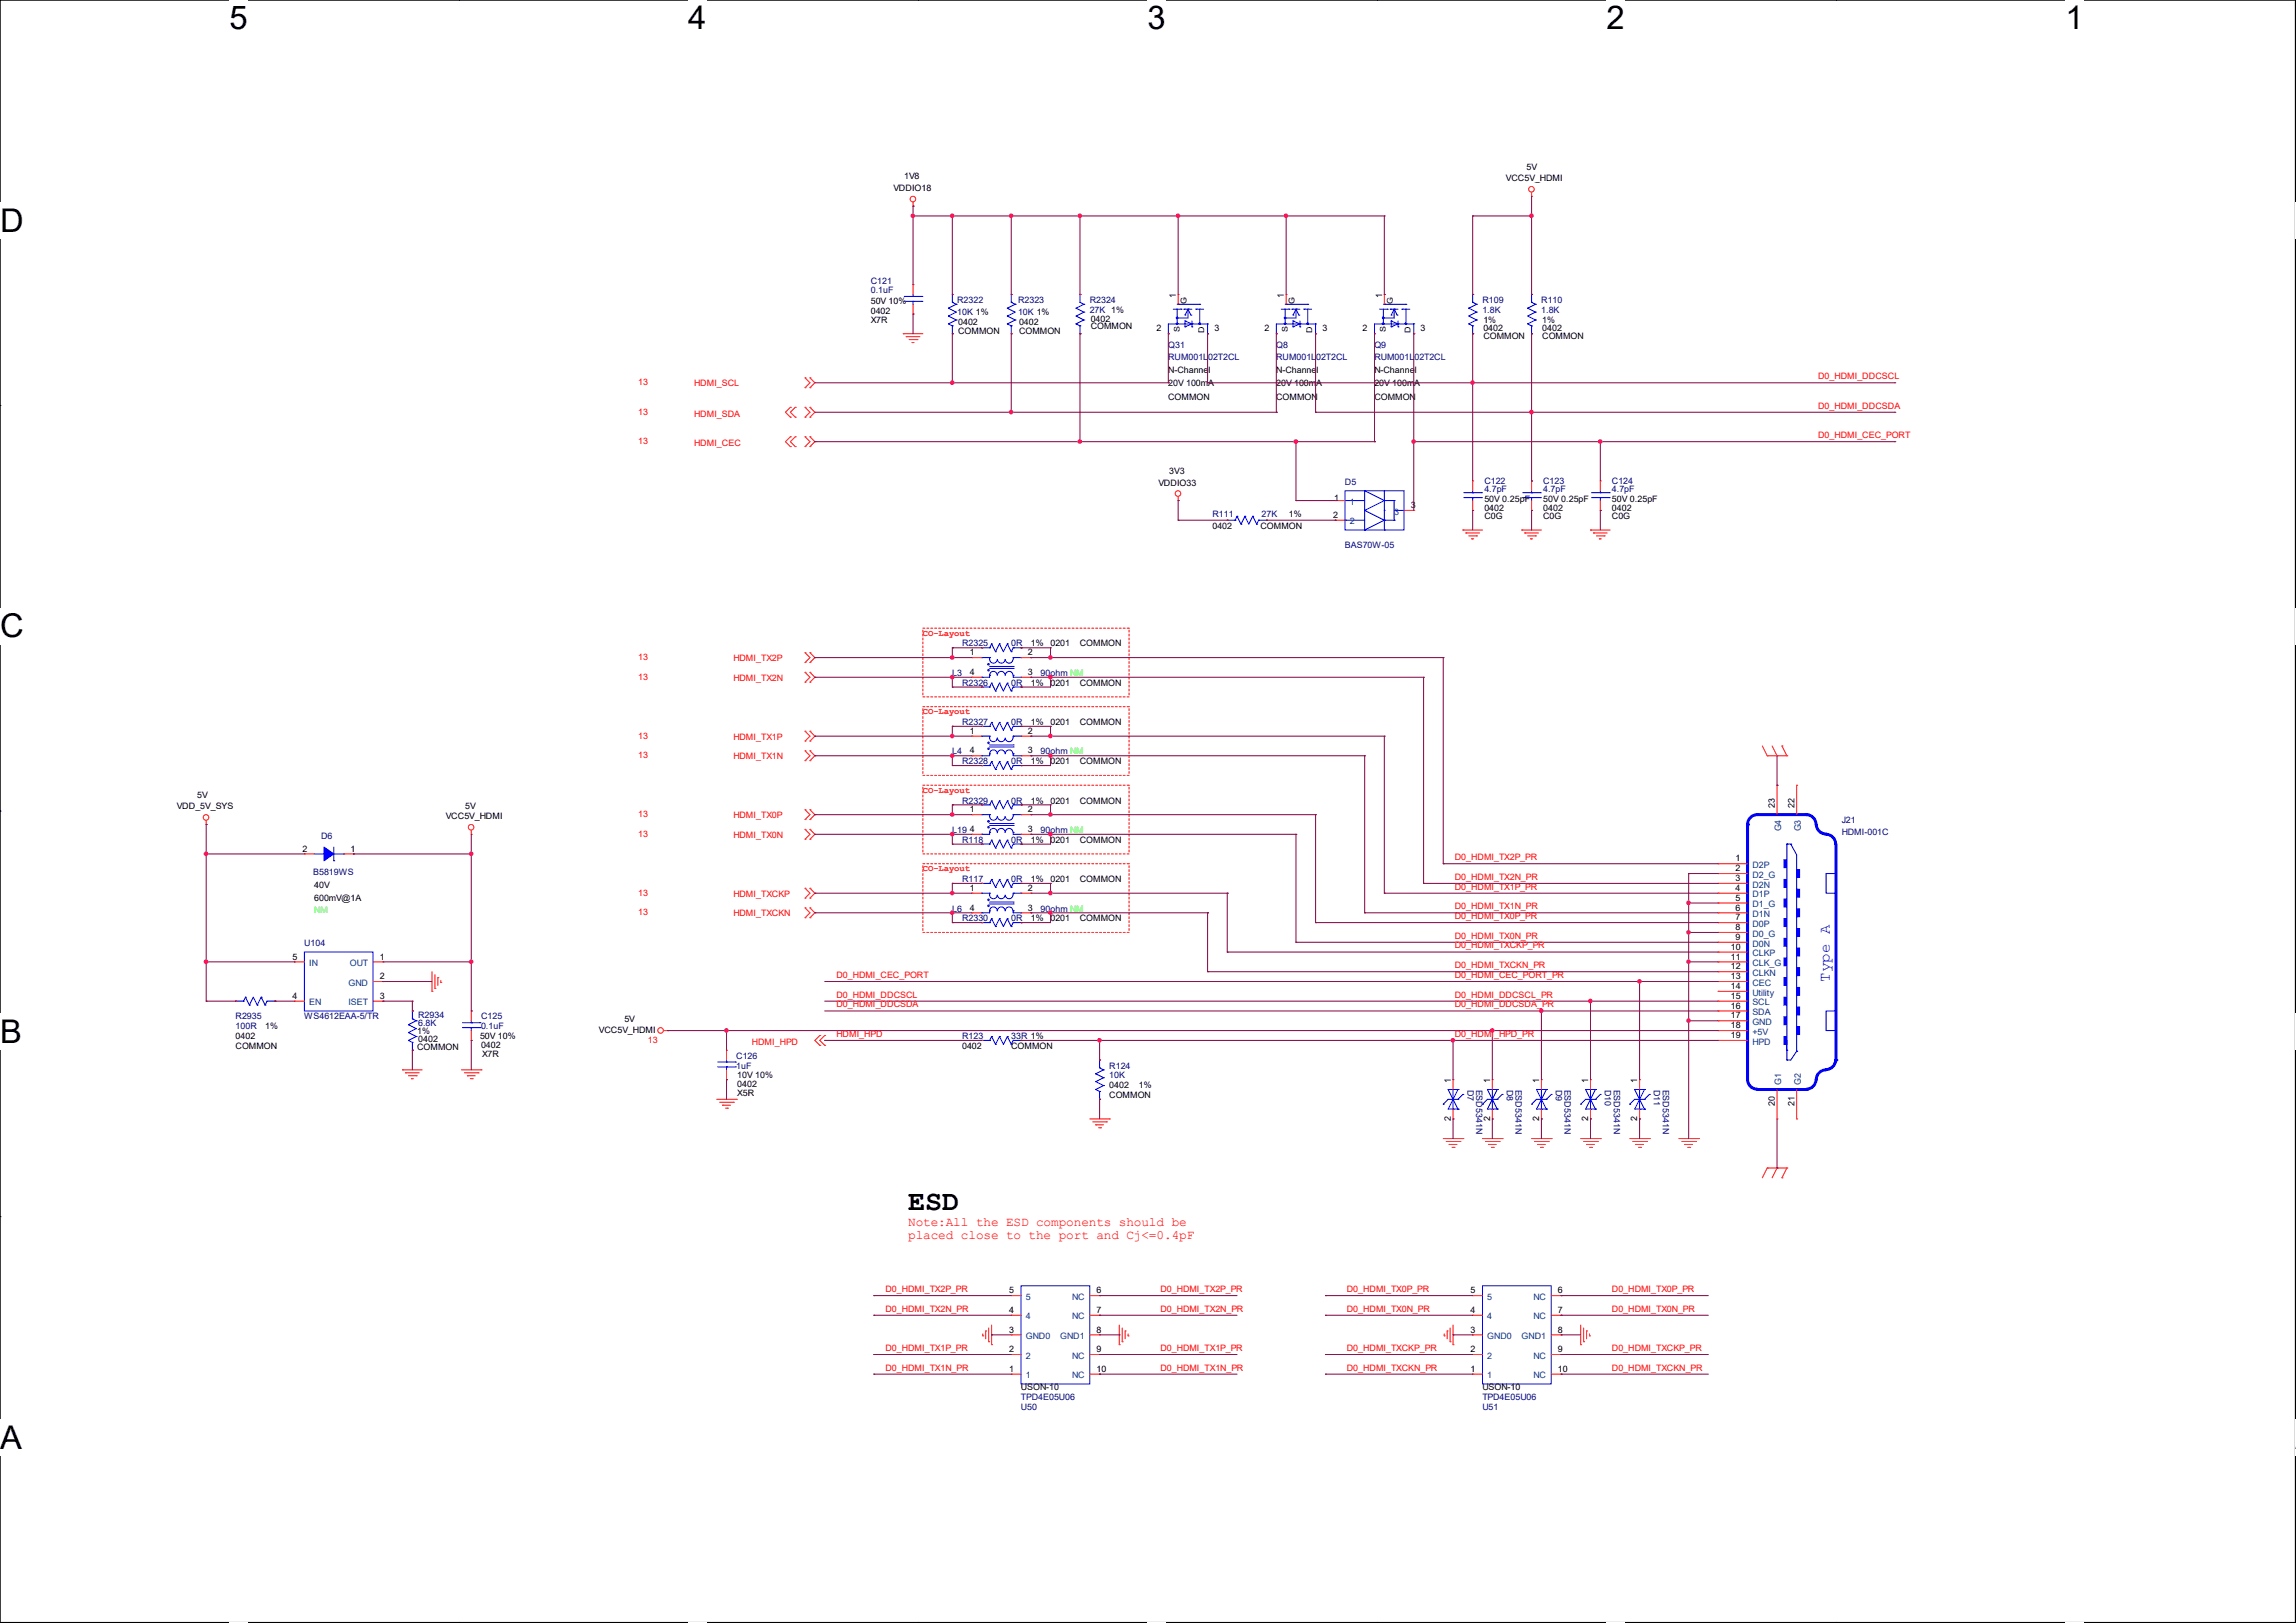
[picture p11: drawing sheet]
<svg xmlns="http://www.w3.org/2000/svg" width="297mm" height="210mm" viewBox="0 0 297 210" stroke-linecap="round" stroke-linejoin="round" font-family="sans-serif">
<defs><g id="words">
<g font-size="4.2">
<text x="29.7" y="3.8">5</text>
<text x="89" y="3.8">4</text>
<text x="148.4" y="3.8">3</text>
<text x="207.8" y="3.8">2</text>
<text x="267.2" y="3.8">1</text>
<text x="0" y="30">D</text>
<text x="0" y="82.5">C</text>
<text x="0" y="135">B</text>
<text x="0" y="187.5">A</text>
<text x="296.9" y="187.5">A</text>
</g>
<text font-size="3.7" x="117.5" y="156.6">ESD</text>
<text font-size="2" fill="#00f" x="236.7" y="127" transform="rotate(-90 236.7 127)">Type A</text>
<g font-size="1.7" fill="#f00">
<text x="117.5" y="158.7">Note:All the ESD components should be</text>
<text x="117.5" y="160.3">placed close to the port and Cj&lt;=0.4pF</text>
</g>
<g font-size="1.1">
<text x="117" y="23.2">1V8</text>
<text x="194.8" y="23.5">VCC5V_HDMI</text>
<text x="197.5" y="22.1">5V</text>
<text x="115.6" y="24.7">VDDIO18</text>
<text x="112.6" y="39.3">50V 10%</text>
<text x="112.6" y="40.6">0402</text>
<text x="112.6" y="41.7">X7R</text>
<text x="123.9" y="42">0402</text>
<text x="131.8" y="42">0402</text>
<text x="141.1" y="41.6">0402</text>
<text x="152.1" y="38.5" transform="rotate(-90 152.1 38.5)">1</text>
<text x="166.1" y="38.5" transform="rotate(-90 166.1 38.5)">1</text>
<text x="178.8" y="38.5" transform="rotate(-90 178.8 38.5)">1</text>
<text x="191.9" y="41.7">1%</text>
<text x="199.5" y="41.7">1%</text>
<text x="123.9" y="43.3">COMMON</text>
<text x="131.8" y="43.3">COMMON</text>
<text x="141.1" y="42.6">COMMON</text>
<text x="149.6" y="42.9">2</text>
<text x="157.1" y="42.9">3</text>
<text x="163.6" y="42.9">2</text>
<text x="171.1" y="42.9">3</text>
<text x="176.3" y="42.9">2</text>
<text x="183.8" y="42.9">3</text>
<text x="191.9" y="42.9">0402</text>
<text x="191.9" y="43.9">COMMON</text>
<text x="199.5" y="42.9">0402</text>
<text x="199.5" y="43.9">COMMON</text>
<text x="151.1" y="48.2">N-Channel</text>
<text x="151.1" y="50">20V 100mA</text>
<text x="151.1" y="51.8">COMMON</text>
<text x="165.1" y="48.2">N-Channel</text>
<text x="165.1" y="50">20V 100mA</text>
<text x="165.1" y="51.8">COMMON</text>
<text x="177.8" y="48.2">N-Channel</text>
<text x="177.8" y="50">20V 100mA</text>
<text x="177.8" y="51.8">COMMON</text>
<text x="149.8" y="62.8">VDDIO33</text>
<text x="151.2" y="61.3">3V3</text>
<text x="172.6" y="64.9">1</text>
<text x="182.5" y="65.7">3</text>
<text x="192" y="65">50V 0.25pF</text>
<text x="199.6" y="65">50V 0.25pF</text>
<text x="208.5" y="65">50V 0.25pF</text>
<text x="156.8" y="68.4">0402</text>
<text x="163.1" y="68.4">COMMON</text>
<text x="166.7" y="66.9">1%</text>
<text x="172.4" y="67">2</text>
<text x="192" y="66.1">0402</text>
<text x="192" y="67.1">C0G</text>
<text x="199.6" y="66.1">0402</text>
<text x="199.6" y="67.1">C0G</text>
<text x="208.5" y="66.1">0402</text>
<text x="208.5" y="67.1">C0G</text>
<text x="133.3" y="83.7">1%</text>
<text x="135.9" y="83.7">0201</text>
<text x="139.7" y="83.7">COMMON</text>
<text x="125.5" y="84.8">1</text>
<text x="125.5" y="87.3">4</text>
<text x="133" y="84.8">2</text>
<text x="133" y="87.3">3</text>
<text x="133.3" y="88.7">1%</text>
<text x="135.9" y="88.7">0201</text>
<text x="139.7" y="88.7">COMMON</text>
<text x="125.5" y="95">1</text>
<text x="133" y="95">2</text>
<text x="133.3" y="93.8">1%</text>
<text x="135.9" y="93.8">0201</text>
<text x="139.7" y="93.8">COMMON</text>
<text x="125.5" y="97.5">4</text>
<text x="133" y="97.5">3</text>
<text x="133.3" y="98.9">1%</text>
<text x="135.9" y="98.9">0201</text>
<text x="139.7" y="98.9">COMMON</text>
<text x="22.9" y="104.7">VDD_5V_SYS</text>
<text x="25.5" y="103.2">5V</text>
<text x="57.7" y="106">VCC5V_HDMI</text>
<text x="60.2" y="104.7">5V</text>
<text x="125.5" y="105.1">1</text>
<text x="125.5" y="107.7">4</text>
<text x="133" y="105.1">2</text>
<text x="133" y="107.7">3</text>
<text x="133.3" y="104">1%</text>
<text x="135.9" y="104">0201</text>
<text x="139.7" y="104">COMMON</text>
<text x="229.6" y="104.5" transform="rotate(-90 229.6 104.5)">23</text>
<text x="232.1" y="104.5" transform="rotate(-90 232.1 104.5)">22</text>
<text x="39.1" y="110.2">2</text>
<text x="45.3" y="110.2">1</text>
<text x="133.3" y="109.1">1%</text>
<text x="135.9" y="109.1">0201</text>
<text x="139.7" y="109.1">COMMON</text>
<text x="224.5" y="111.5">1</text>
<text x="224.5" y="112.7">2</text>
<text x="40.6" y="114.9">40V</text>
<text x="40.6" y="116.5">600mV@1A</text>
<text x="125.5" y="115.3">1</text>
<text x="125.5" y="117.8">4</text>
<text x="133" y="115.3">2</text>
<text x="133" y="117.8">3</text>
<text x="133.3" y="119.2">1%</text>
<text x="133.3" y="114.1">1%</text>
<text x="135.9" y="119.2">0201</text>
<text x="135.9" y="114.1">0201</text>
<text x="139.7" y="119.2">COMMON</text>
<text x="139.7" y="114.1">COMMON</text>
<text x="224.5" y="119.1">7</text>
<text x="224.5" y="117.8">6</text>
<text x="224.5" y="115.3">4</text>
<text x="224.5" y="116.5">5</text>
<text x="224.5" y="114">3</text>
<text x="37.8" y="124.2">5</text>
<text x="49.1" y="124.2">1</text>
<text x="223.9" y="125.4">12</text>
<text x="223.9" y="122.9">10</text>
<text x="223.9" y="124.2">11</text>
<text x="224.5" y="121.6">9</text>
<text x="224.5" y="120.4">8</text>
<text x="37.8" y="129.2">4</text>
<text x="49.1" y="126.7">2</text>
<text x="49.1" y="129.2">3</text>
<text x="223.9" y="126.7">13</text>
<text x="223.9" y="131.8">17</text>
<text x="223.9" y="129.2">15</text>
<text x="223.9" y="130.5">16</text>
<text x="223.9" y="128">14</text>
<text x="30.5" y="134.5">0402</text>
<text x="30.5" y="135.7">COMMON</text>
<text x="34.3" y="133.2">1%</text>
<text x="54" y="133.8">1%</text>
<text x="54" y="135.8">COMMON</text>
<text x="54.1" y="134.8">0402</text>
<text x="62.1" y="134.5">50V 10%</text>
<text x="62.2" y="135.6">0402</text>
<text x="62.4" y="136.7">X7R</text>
<text x="77.5" y="133.7">VCC5V_HDMI</text>
<text x="80.8" y="132.3">5V</text>
<text x="124.4" y="135.7">0402</text>
<text x="130.8" y="135.7">COMMON</text>
<text x="223.9" y="134.3">19</text>
<text x="223.9" y="133.1">18</text>
<text x="95.4" y="139.5">10V 10%</text>
<text x="95.4" y="140.7">0402</text>
<text x="95.4" y="141.8">X5R</text>
<text x="143.5" y="140.8">0402</text>
<text x="143.5" y="142.1">COMMON</text>
<text x="147.3" y="140.8">1%</text>
<text x="187.7" y="140.1" transform="rotate(-90 187.7 140.1)">1</text>
<text x="192.7" y="140.1" transform="rotate(-90 192.7 140.1)">1</text>
<text x="199.1" y="140.1" transform="rotate(-90 199.1 140.1)">1</text>
<text x="205.4" y="140.1" transform="rotate(-90 205.4 140.1)">1</text>
<text x="211.8" y="140.1" transform="rotate(-90 211.8 140.1)">1</text>
<text x="229.6" y="143.1" transform="rotate(-90 229.6 143.1)">20</text>
<text x="232.1" y="143.1" transform="rotate(-90 232.1 143.1)">21</text>
<text x="187.7" y="145" transform="rotate(-90 187.7 145)">2</text>
<text x="192.7" y="145" transform="rotate(-90 192.7 145)">2</text>
<text x="199.1" y="145" transform="rotate(-90 199.1 145)">2</text>
<text x="205.4" y="145" transform="rotate(-90 205.4 145)">2</text>
<text x="211.8" y="145" transform="rotate(-90 211.8 145)">2</text>
<text x="130.5" y="167.3">5</text>
<text x="141.8" y="167.3">6</text>
<text x="190.2" y="167.3">5</text>
<text x="201.5" y="167.3">6</text>
<text x="130.5" y="169.9">4</text>
<text x="130.5" y="172.4">3</text>
<text x="141.8" y="169.9">7</text>
<text x="141.8" y="172.4">8</text>
<text x="190.2" y="169.9">4</text>
<text x="190.2" y="172.4">3</text>
<text x="201.5" y="169.9">7</text>
<text x="201.5" y="172.4">8</text>
<text x="130.5" y="177.5">1</text>
<text x="130.5" y="175">2</text>
<text x="132.1" y="179.9">USON-10</text>
<text x="141.8" y="175">9</text>
<text x="141.8" y="177.5">10</text>
<text x="190.2" y="177.5">1</text>
<text x="190.2" y="175">2</text>
<text x="191.8" y="179.9">USON-10</text>
<text x="201.5" y="175">9</text>
<text x="201.5" y="177.5">10</text>
</g>
<g font-size="1.1" fill="#000080">
<text x="112.6" y="36.8">C121</text>
<text x="112.6" y="37.9">0.1uF</text>
<text x="123.8" y="39.2">R2322</text>
<text x="123.8" y="40.7">10K 1%</text>
<text x="131.7" y="39.2">R2323</text>
<text x="131.7" y="40.7">10K 1%</text>
<text x="141" y="39.2">R2324</text>
<text x="141" y="40.5">27K 1%</text>
<text x="191.8" y="39.2">R109</text>
<text x="191.8" y="40.5">1.8K</text>
<text x="199.4" y="39.2">R110</text>
<text x="199.4" y="40.5">1.8K</text>
<text x="151.1" y="45">Q31</text>
<text x="151.1" y="46.6">RUM001L02T2CL</text>
<text x="165.1" y="45">Q8</text>
<text x="165.1" y="46.6">RUM001L02T2CL</text>
<text x="177.8" y="45">Q9</text>
<text x="177.8" y="46.6">RUM001L02T2CL</text>
<text x="174" y="62.7">D5</text>
<text x="192" y="62.6">C122</text>
<text x="192" y="63.7">4.7pF</text>
<text x="199.6" y="62.6">C123</text>
<text x="199.6" y="63.7">4.7pF</text>
<text x="208.5" y="62.6">C124</text>
<text x="208.5" y="63.7">4.7pF</text>
<text x="156.8" y="66.9">R111</text>
<text x="163.2" y="66.9">27K</text>
<text x="174" y="71">BAS70W-05</text>
<text x="124.4" y="83.7">R2325</text>
<text x="130.8" y="83.7">0R</text>
<text x="123.2" y="87.5">L3</text>
<text x="124.4" y="88.7">R2326</text>
<text x="130.8" y="88.7">0R</text>
<text x="134.6" y="87.5">90ohm NM</text>
<text x="124.4" y="93.8">R2327</text>
<text x="130.8" y="93.8">0R</text>
<text x="123.2" y="97.6">L4</text>
<text x="124.4" y="98.9">R2328</text>
<text x="130.8" y="98.9">0R</text>
<text x="134.6" y="97.6">90ohm NM</text>
<text x="123.2" y="107.8">L19</text>
<text x="124.4" y="104">R2329</text>
<text x="130.8" y="104">0R</text>
<text x="134.6" y="107.8">90ohm NM</text>
<text x="238.2" y="106.5">J21</text>
<text x="40.5" y="113.2">B5819WS</text>
<text x="41.5" y="108.5">D6</text>
<text x="124.4" y="109.1">R118</text>
<text x="130.8" y="109.1">0R</text>
<text x="238.2" y="108">HDMI-001C</text>
<text x="123.2" y="117.9">L6</text>
<text x="124.4" y="119.2">R2330</text>
<text x="124.4" y="114.1">R117</text>
<text x="130.8" y="119.2">0R</text>
<text x="130.8" y="114.1">0R</text>
<text x="134.6" y="117.9">90ohm NM</text>
<text x="39.4" y="122.4">U104</text>
<text x="30.5" y="131.9">R2935</text>
<text x="39.4" y="131.9">WS4612EAA-5/TR</text>
<text x="54.1" y="131.8">R2934</text>
<text x="62.2" y="131.9">C125</text>
<text x="30.5" y="133.2">100R</text>
<text x="54.1" y="132.8">6.8K</text>
<text x="62.2" y="133.2">0.1uF</text>
<text x="95.2" y="137">C126</text>
<text x="124.4" y="134.5">R123</text>
<text x="130.8" y="134.5">33R 1%</text>
<text x="95.2" y="138.3">1uF</text>
<text x="143.5" y="138.3">R124</text>
<text x="143.5" y="139.5">10K</text>
<text x="189.8" y="141" transform="rotate(90 189.8 141)">D7</text>
<text x="191" y="141" transform="rotate(90 191 141)">ESD5341N</text>
<text x="194.9" y="141" transform="rotate(90 194.9 141)">D8</text>
<text x="196" y="141" transform="rotate(90 196 141)">ESD5341N</text>
<text x="201.3" y="141" transform="rotate(90 201.3 141)">D9</text>
<text x="202.4" y="141" transform="rotate(90 202.4 141)">ESD5341N</text>
<text x="207.6" y="141" transform="rotate(90 207.6 141)">D10</text>
<text x="208.7" y="141" transform="rotate(90 208.7 141)">ESD5341N</text>
<text x="214" y="141" transform="rotate(90 214 141)">D11</text>
<text x="215.1" y="141" transform="rotate(90 215.1 141)">ESD5341N</text>
<text x="132.1" y="182.5">U50</text>
<text x="132.1" y="181.2">TPD4E05U06</text>
<text x="191.8" y="182.5">U51</text>
<text x="191.8" y="181.2">TPD4E05U06</text>
</g>
<g font-size="1.1" fill="#f00">
<text x="82.5" y="49.9">13</text>
<text x="82.5" y="53.7">13</text>
<text x="89.8" y="50">HDMI_SCL</text>
<text x="89.8" y="53.9">HDMI_SDA</text>
<text x="235.2" y="49.1">D0_HDMI_DDCSCL</text>
<text x="235.2" y="52.9">D0_HDMI_DDCSDA</text>
<text x="82.5" y="57.5">13</text>
<text x="89.8" y="57.7">HDMI_CEC</text>
<text x="235.2" y="56.7">D0_HDMI_CEC_PORT</text>
<text x="119.4" y="82.3">CO-Layout</text>
<text x="82.5" y="85.4">13</text>
<text x="82.5" y="88">13</text>
<text x="94.9" y="85.6">HDMI_TX2P</text>
<text x="94.9" y="88.1">HDMI_TX2N</text>
<text x="82.5" y="95.6">13</text>
<text x="94.9" y="95.7">HDMI_TX1P</text>
<text x="119.4" y="92.4">CO-Layout</text>
<text x="82.5" y="98.1">13</text>
<text x="94.9" y="98.3">HDMI_TX1N</text>
<text x="82.5" y="105.7">13</text>
<text x="94.9" y="105.9">HDMI_TX0P</text>
<text x="119.4" y="102.6">CO-Layout</text>
<text x="82.5" y="108.3">13</text>
<text x="94.9" y="108.4">HDMI_TX0N</text>
<text x="119.4" y="112.7">CO-Layout</text>
<text x="188.2" y="111.3">D0_HDMI_TX2P_PR</text>
<text x="188.2" y="113.8">D0_HDMI_TX2N_PR</text>
<text x="82.5" y="115.9">13</text>
<text x="82.5" y="118.4">13</text>
<text x="94.9" y="116">HDMI_TXCKP</text>
<text x="94.9" y="118.6">HDMI_TXCKN</text>
<text x="188.2" y="115.1">D0_HDMI_TX1P_PR</text>
<text x="188.2" y="117.6">D0_HDMI_TX1N_PR</text>
<text x="188.2" y="118.9">D0_HDMI_TX0P_PR</text>
<text x="188.2" y="121.5">D0_HDMI_TX0N_PR</text>
<text x="188.2" y="122.7">D0_HDMI_TXCKP_PR</text>
<text x="188.2" y="125.3">D0_HDMI_TXCKN_PR</text>
<text x="108.2" y="126.5">D0_HDMI_CEC_PORT</text>
<text x="108.2" y="129.1">D0_HDMI_DDCSCL</text>
<text x="108.2" y="130.3">D0_HDMI_DDCSDA</text>
<text x="188.2" y="126.5">D0_HDMI_CEC_PORT_PR</text>
<text x="188.2" y="129.1">D0_HDMI_DDCSCL_PR</text>
<text x="188.2" y="130.3">D0_HDMI_DDCSDA_PR</text>
<text x="83.8" y="135">13</text>
<text x="97.3" y="135.2">HDMI_HPD</text>
<text x="108.2" y="134.2">HDMI_HPD</text>
<text x="188.2" y="134.2">D0_HDMI_HPD_PR</text>
<text x="114.5" y="167.2">D0_HDMI_TX2P_PR</text>
<text x="150.1" y="167.2">D0_HDMI_TX2P_PR</text>
<text x="174.2" y="167.2">D0_HDMI_TX0P_PR</text>
<text x="208.5" y="167.2">D0_HDMI_TX0P_PR</text>
<text x="114.5" y="169.7">D0_HDMI_TX2N_PR</text>
<text x="150.1" y="169.7">D0_HDMI_TX2N_PR</text>
<text x="174.2" y="169.7">D0_HDMI_TX0N_PR</text>
<text x="208.5" y="169.7">D0_HDMI_TX0N_PR</text>
<text x="114.5" y="174.8">D0_HDMI_TX1P_PR</text>
<text x="114.5" y="177.3">D0_HDMI_TX1N_PR</text>
<text x="150.1" y="174.8">D0_HDMI_TX1P_PR</text>
<text x="150.1" y="177.3">D0_HDMI_TX1N_PR</text>
<text x="174.2" y="174.8">D0_HDMI_TXCKP_PR</text>
<text x="174.2" y="177.3">D0_HDMI_TXCKN_PR</text>
<text x="208.5" y="174.8">D0_HDMI_TXCKP_PR</text>
<text x="208.5" y="177.3">D0_HDMI_TXCKN_PR</text>
</g>
<g font-size="1.1" fill="#004080">
<text x="174.6" y="65.3">1</text>
<text x="174.6" y="67.9">2</text>
<text x="180.3" y="66.6">3</text>
<text x="230.4" y="107.6" transform="rotate(-90 230.4 107.6)">G4</text>
<text x="233" y="107.6" transform="rotate(-90 233 107.6)">G3</text>
<text x="226.7" y="112.3">D2P</text>
<text x="226.7" y="113.6">D2_G</text>
<text x="226.7" y="119.9">D0P</text>
<text x="226.7" y="118.7">D1N</text>
<text x="226.7" y="116.1">D1P</text>
<text x="226.7" y="117.4">D1_G</text>
<text x="226.7" y="114.8">D2N</text>
<text x="40" y="125">IN</text>
<text x="45.3" y="125">OUT</text>
<text x="226.7" y="123.7">CLKP</text>
<text x="226.7" y="125">CLK_G</text>
<text x="226.7" y="122.5">D0N</text>
<text x="226.7" y="121.2">D0_G</text>
<text x="40" y="130.1">EN</text>
<text x="45.1" y="127.6">GND</text>
<text x="45.1" y="130.1">ISET</text>
<text x="226.7" y="127.6">CEC</text>
<text x="226.7" y="126.3">CLKN</text>
<text x="226.7" y="130.1">SCL</text>
<text x="226.7" y="131.4">SDA</text>
<text x="226.7" y="128.8">Utility</text>
<text x="226.7" y="135.2">HPD</text>
<text x="226.7" y="132.6">GND</text>
<text x="226.7" y="133.9">+5V</text>
<text x="230.4" y="140.3" transform="rotate(-90 230.4 140.3)">G1</text>
<text x="233" y="140.3" transform="rotate(-90 233 140.3)">G2</text>
<text x="132.7" y="170.7">4</text>
<text x="132.7" y="168.2">5</text>
<text x="132.7" y="173.3">GND0</text>
<text x="137.1" y="173.3">GND1</text>
<text x="138.7" y="168.2">NC</text>
<text x="138.7" y="170.7">NC</text>
<text x="192.4" y="170.7">4</text>
<text x="192.4" y="168.2">5</text>
<text x="192.4" y="173.3">GND0</text>
<text x="196.8" y="173.3">GND1</text>
<text x="198.4" y="168.2">NC</text>
<text x="198.4" y="170.7">NC</text>
<text x="132.7" y="178.4">1</text>
<text x="132.7" y="175.8">2</text>
<text x="138.7" y="175.8">NC</text>
<text x="138.7" y="178.4">NC</text>
<text x="192.4" y="178.4">1</text>
<text x="192.4" y="175.8">2</text>
<text x="198.4" y="175.8">NC</text>
<text x="198.4" y="178.4">NC</text>
</g>
<text font-size="1.1" fill="#0f0" x="40.6" y="118.2">NM</text>
<g font-size="1">
<text x="153.5" y="39.4" transform="rotate(-90 153.5 39.4)">G</text>
<text x="167.5" y="39.4" transform="rotate(-90 167.5 39.4)">G</text>
<text x="180.2" y="39.4" transform="rotate(-90 180.2 39.4)">G</text>
<text x="152.6" y="42.9" transform="rotate(-90 152.6 42.9)">S</text>
<text x="155.8" y="43.1" transform="rotate(-90 155.8 43.1)">D</text>
<text x="166.6" y="42.9" transform="rotate(-90 166.6 42.9)">S</text>
<text x="169.8" y="43.1" transform="rotate(-90 169.8 43.1)">D</text>
<text x="179.3" y="42.9" transform="rotate(-90 179.3 42.9)">S</text>
<text x="182.5" y="43.1" transform="rotate(-90 182.5 43.1)">D</text>
</g>
</g></defs>
<path d="M0 0h296.9v209.9h-296.9z" fill="none" stroke="#000" stroke-width=".13"/>
<g fill="#fff">
<path d="M29.7 0h2.3v4.7h-2.3z"/>
<path d="M29.7 209.9h2.3v.1h-2.3z"/>
</g>
<path d="M59.4 0h.1M59.4 209.9h.1" fill="none" stroke="#000" stroke-width=".13"/>
<g fill="#fff">
<path d="M89 0h2.4v4.7h-2.4z"/>
<path d="M89 209.9h2.4v.1h-2.4z"/>
</g>
<path d="M118.7 0h.1M118.7 209.9h.1" fill="none" stroke="#000" stroke-width=".13"/>
<g fill="#fff">
<path d="M148.4 0h2.4v4.7h-2.4z"/>
<path d="M148.4 209.9h2.4v.1h-2.4z"/>
</g>
<path d="M178.1 0h.1M178.1 209.9h.1" fill="none" stroke="#000" stroke-width=".13"/>
<g fill="#fff">
<path d="M207.8 0h2.4v4.7h-2.4z"/>
<path d="M207.8 209.9h2.4v.1h-2.4z"/>
</g>
<path d="M237.5 0h.1M237.5 209.9h.1" fill="none" stroke="#000" stroke-width=".13"/>
<g fill="#fff">
<path d="M267.2 0h2.4v4.7h-2.4z"/>
<path d="M267.2 209.9h2.4v.1h-2.4z"/>
<path d="M0 26.2h3v4.7h-3z"/>
<path d="M296.9 26.2h.1v4.7h-.1z"/>
<path d="M0 78.7h3v4.7h-3z"/>
<path d="M296.9 78.7h.1v4.7h-.1z"/>
</g>
<path d="M0 52.5h.1M296.9 52.5h.1" fill="none" stroke="#000" stroke-width=".13"/>
<g fill="#fff">
<path d="M0 131.1h2.8v4.8h-2.8z"/>
<path d="M296.9 131.1h.1v4.8h-.1z"/>
</g>
<path d="M0 104.9h.1M296.9 104.9h.1" fill="none" stroke="#000" stroke-width=".13"/>
<g fill="#fff">
<path d="M-.1 183.6h2.9v4.8h-2.9z"/>
<path d="M296.8 183.6h.2v4.8h-.2z"/>
</g>
<path d="M0 157.4h.1M296.9 157.4h.1" fill="none" stroke="#000" stroke-width=".13"/>
<path d="M119.4 91.4h26.6v8.9h-26.6zM119.4 81.3h26.6v8.9h-26.6zM119.4 101.6h26.6v8.9h-26.6zM119.4 111.8h26.6v8.8h-26.6z" fill="none" stroke="#f00" stroke-width=".13" stroke-dasharray=".3 .3"/>
<g fill="none" stroke="#f00" stroke-width=".13">
<path d="M118.1 26.7h.1M118.1 36.8h.1M118.1 26.2v.5M118.1 36.8v1.3M118.1 39.4v1.2M152.4 38.1h.1M152.4 38.1v1.3M198.1 25.4h.1M198.1 24.9v.5M102.2 54h.1M102.2 52.7h.1M102.2 57.8h.1"/>
<path d="M102.2 56.5h.1M102.2 52.7l-.6 .6 .6 .7M102.2 56.5l-.6 .6 .6 .7M102.9 54h.1M102.9 52.7h.1M102.9 57.8h.1M102.9 56.5h.1M102.9 52.7l-.7 .6 .7 .7M102.9 56.5l-.7 .6 .7 .7M104.1 50.2h.1M104.1 48.9h.1M104.1 54h.1"/>
<path d="M104.1 52.7h.1M104.1 57.8h.1M104.1 56.5h.1M104.1 48.9l.7 .6-.7 .7M104.1 52.7l.7 .6-.7 .7M104.1 56.5l.7 .6-.7 .7M104.8 48.9h.1M104.8 50.2h.1M104.8 52.7h.1M104.8 54h.1M104.8 56.5h.1M104.8 57.8h.1"/>
<path d="M104.8 48.9l.6 .6-.6 .7M104.8 52.7l.6 .6-.6 .7M104.8 56.5l.6 .6-.6 .7M116.8 43.2h.1M116.8 43.2h2.6M117.2 43.6h.1M117.2 43.6h1.8M117.6 43.9h1M118 44.3h.1M118 44.3h.2M118.1 40.6h.1M118.6 43.9h.1"/>
<path d="M151.1 43.2h.1M156.2 43.2h.1M152.4 64.8h.1M152.4 64.3v.5M189.2 68.6h.1M189.2 68.6h2.6M189.6 69h.1M189.6 69h1.8M190 69.3h1M190.4 69.7h.1M190.4 69.7h.2M191 69.3h.1"/>
<path d="M196.8 68.6h.1M196.8 68.6h2.6M197.2 69h.1M197.2 69h1.8M197.6 69.3h1M198 69.7h.1M198 69.7h.2M198.6 69.3h.1M205.7 68.6h.1M205.7 68.6h2.6M206.1 69h.1M206.1 69h1.8"/>
<path d="M206.5 69.3h1M206.9 69.7h.1M206.9 69.7h.2M207 62.2h.1M207 66h.1M207 62.2v1.3M207 64.8v1.2M207.5 69.3h.1M104.1 85.7h.1M104.1 84.5h.1M104.1 88.3h.1M104.1 87h.1"/>
<path d="M104.1 95.9h.1M104.1 94.6h.1M104.1 98.4h.1M104.1 97.2h.1M104.1 84.5l.7 .6-.7 .6M104.1 87l.7 .6-.7 .7M104.1 94.6l.7 .6-.7 .7M104.1 97.2l.7 .6-.7 .6M104.8 84.5h.1M104.8 85.7h.1M104.8 87h.1M104.8 88.3h.1"/>
<path d="M104.8 94.6h.1M104.8 95.9h.1M104.8 97.2h.1M104.8 98.4h.1M104.8 84.5l.6 .6-.6 .6M104.8 87l.6 .6-.6 .7M104.8 94.6l.6 .6-.6 .7M104.8 97.2l.6 .6-.6 .6M127 94h.1M132.1 94h.1M228 96.5l.6 1.3M228.6 97.8h.1"/>
<path d="M228.6 97.8h2.5M229.2 96.5l.7 1.3M229.9 97.8h.1M230.5 96.5h.1M230.5 96.5l.6 1.3M231.1 97.8h.1M26.7 106.7h.1M26.7 106.2v.5M61 107.9h.1M61 107.4v.5M104.1 106h.1M104.1 104.8h.1"/>
<path d="M104.1 108.6h.1M104.1 107.3h.1M104.1 116.2h.1M104.1 114.9h.1M104.1 118.7h.1M104.1 117.5h.1M104.1 104.8l.7 .6-.7 .6M104.1 107.3l.7 .6-.7 .7M104.1 114.9l.7 .7-.7 .6M104.1 117.5l.7 .6-.7 .6M104.8 104.8h.1M104.8 106h.1"/>
<path d="M104.8 107.3h.1M104.8 108.6h.1M104.8 114.9h.1M104.8 116.2h.1M104.8 117.5h.1M104.8 118.7h.1M104.8 104.8l.6 .6-.6 .6M104.8 107.3l.6 .6-.6 .7M104.8 114.9l.6 .7-.6 .6M104.8 117.5l.6 .6-.6 .6M52.1 138.4h.1M52.1 138.4h2.5"/>
<path d="M52.5 138.8h.1M52.5 138.8h1.7M52.8 139.2h1M53.2 139.6h.1M53.2 139.6h.3M53.8 139.2h.1M55.9 128.3h.1M55.9 125.7v2.6M56.3 127.9h.1M56.3 126.1v1.8M56.6 126.5h.1M56.6 126.5v1"/>
<path d="M57 127.1h.1M57 126.9v.2M59.7 138.4h2.5M60.1 138.8h1.7M60.5 139.2h.1M60.5 139.2h1M60.8 139.6h.3M61.1 139.6h.1M61.8 138.8h.1M62.2 138.4h.1M85.9 133.3h.5M86.4 133.3h.1"/>
<path d="M106 135.3h.1M106 134h.1M106 134l-.6 .6 .6 .7M106.7 135.3h.1M106.7 134h.1M106.7 134l-.7 .6 .7 .7M142.2 137.2h.1M92.7 142.2h2.5M93.1 142.6h1.8M93.5 143h.1M93.5 143h1M93.9 143.4h.2"/>
<path d="M94.1 143.4h.1M94.9 142.6h.1M95.2 142.2h.1M141 144.8h2.5M141.4 145.2h1.7M141.7 145.5h.1M141.7 145.5h1M142.1 145.9h.3M142.2 142.2h.1M142.4 145.9h.1M143.1 145.2h.1M143.5 144.8h.1"/>
<path d="M186.7 147.3h2.5M187.1 147.7h1.7M187.5 148.1h.1M187.5 148.1h1M187.8 148.5h.3M188.1 148.5h.1M188.8 147.7h.1M189.2 147.3h.1M191.8 147.3h2.5M192.2 147.7h1.7M192.5 148.1h.1M192.5 148.1h1"/>
<path d="M192.9 148.5h.3M193.2 148.5h.1M193.9 147.7h.1M194.3 147.3h.1M198.1 147.3h2.6M198.5 147.7h1.8M198.9 148.1h.1M198.9 148.1h1M199.3 148.5h.2M199.5 148.5h.1M200.3 147.7h.1M200.7 147.3h.1"/>
<path d="M204.5 147.3h2.5M204.9 147.7h1.7M205.2 148.1h.1M205.2 148.1h1M205.6 148.5h.3M205.9 148.5h.1M206.6 147.7h.1M207 147.3h.1M210.8 147.3h2.6M211.2 147.7h1.8M211.6 148.1h.1M211.6 148.1h1"/>
<path d="M212 148.5h.2M212.2 148.5h.1M213 147.7h.1M213.4 147.3h.1M217.2 147.3h2.5M217.6 147.7h1.7M217.9 148.1h.1M217.9 148.1h1M218.3 148.5h.3M218.6 148.5h.1M219.3 147.7h.1M219.7 147.3h.1"/>
<path d="M228.6 151.1h.1M228.6 151.1l-.6 1.3M228.6 151.1h2.5M229.9 151.1h.1M229.9 151.1l-.7 1.3M230.5 152.4h.1M231.1 151.1h.1M231.1 151.1l-.6 1.3M127.1 172.8h.1M127.1 172.6v.2M127.5 172.2h.1M127.5 172.2v1"/>
<path d="M127.9 173.6h.1M127.9 171.8v1.8M128.3 174h.1M128.3 171.4v2.6M130.8 177.8h.1M130.8 175.3h.1M130.8 170.2h.1M130.8 167.6h.1M130.8 172.7h.1M130.8 177.8h1.3M130.8 175.3h1.3M130.8 170.2h1.3"/>
<path d="M130.8 167.6h1.3M130.8 172.7h1.3M141 177.8h1.2M141 175.3h1.2M141 170.2h1.2M141 167.6h1.2M141 172.7h1.2M142.2 167.6h.1M142.2 170.2h.1M142.2 175.3h.1M142.2 177.8h.1M142.2 172.7h.1"/>
<path d="M144.8 174h.1M144.8 171.4v2.6M145.2 173.6h.1M145.2 171.8v1.8M145.5 172.2h.1M145.5 172.2v1M145.9 172.8h.1M145.9 172.6v.2M186.8 172.8h.1M186.8 172.6v.2M187.2 172.2h.1M187.2 172.2v1"/>
<path d="M187.6 173.6h.1M187.6 171.8v1.8M188 174h.1M188 171.4v2.6M190.5 177.8h.1M190.5 175.3h.1M190.5 170.2h.1M190.5 167.6h.1M190.5 172.7h.1M190.5 177.8h1.3M190.5 175.3h1.3M190.5 170.2h1.3"/>
<path d="M190.5 167.6h1.3M190.5 172.7h1.3M200.7 177.8h1.2M200.7 175.3h1.2M200.7 170.2h1.2M200.7 167.6h1.2M200.7 172.7h1.2M201.9 167.6h.1M201.9 170.2h.1M201.9 175.3h.1M201.9 177.8h.1M201.9 172.7h.1"/>
<path d="M204.5 174h.1M204.5 171.4v2.6M204.9 173.6h.1M204.9 171.8v1.8M205.2 172.2h.1M205.2 172.2v1M205.6 172.8h.1M205.6 172.6v.2"/>
<circle cx="118.1" cy="25.8" r=".36"/>
<circle cx="198.1" cy="24.5" r=".36"/>
<circle cx="152.4" cy="63.9" r=".36"/>
<circle cx="26.6" cy="105.8" r=".36"/>
<circle cx="60.9" cy="107" r=".36"/>
<circle cx="85.4" cy="133.3" r=".36"/>
</g>
<g fill="none" stroke="#00f" stroke-width=".13">
<path d="M117 39h2.3M117 38.4h2.3M118.1 38.4h.1M118.1 39h.1M118.1 38.1v.3M118.1 39v.4M119.3 39h.1M119.3 38.4h.1M152.3 39.4h2.9M152.4 39.4h.1M155.2 39.4h.1M151.1 43.2h.1"/>
<path d="M151.8 40h1M152.3 41.9h.1M152.3 41.1h.1M152.3 40v1.9M152.8 40h.1M153.2 40h.1M153.2 40h1M153.3 41.5h.1M153.3 42.3h.1M153.3 40.8h.1M153.3 41.5l.9 .4M153.3 41.5v.8"/>
<path d="M153.7 40h.1M153.7 40v1.1h-1.4M153.7 40l-.4 .8M153.7 40l.4 .8M154.1 40.8h.1M154.2 42.3h.1M154.2 41.9h.1M154.2 41.5v.8M154.2 41.9l-.9 .4M154.7 40h.1M154.7 40h1M155.2 41.9h.1"/>
<path d="M155.2 40v1.9M156.2 43.2h.1M156.2 41.9h.1M156.2 41.9v1.3M156.2 41.9h-5.1v1.3M205.9 64.4h2.3M205.9 63.8h2.3M207 63.8h.1M207 64.4h.1M207 63.5v.3M207 64.4v.4M208.2 64.4h.1"/>
<path d="M208.2 63.8h.1M127 94h.1M127 94h1M128 94h.1M128.3 93.5h.1M128.3 93.5l-.3 .5M128.3 93.5l.5 1M128.8 94.5h.1M129.3 93.5h.1M129.3 93.5l.5 1 .5-1M129.3 93.5l-.5 1M130.3 93.5h.1"/>
<path d="M130.3 93.5l.5 1M130.8 94.5h.1M131.1 94h.1M131.1 94l-.3 .5M131.1 94h1M132.1 94h.1M141.7 138.9h.1M141.7 138.9l1 .5M142.2 138.2h.1M142.2 137.2h.1M142.2 138.2l.5 .2M142.2 137.2v1"/>
<path d="M142.7 139.4h.1M142.7 138.4h.1M142.7 139.4l-1 .6 1 .5M142.7 138.4l-1 .5M141.7 141h.1M141.7 141l.5 .2M142.2 141.2h.1M142.2 142.2h.1M142.2 141.2v1M142.7 140.5h.1M142.7 140.5l-1 .5M132.1 166.4h8.9v12.7h-8.9z"/>
<path d="M191.8 166.4h8.9v12.7h-8.9z"/>
<circle cx="152.3" cy="41.1" r=".11"/>
<circle cx="152.3" cy="41.9" r=".11"/>
<circle cx="155.2" cy="41.9" r=".11"/>
</g>
<path d="M227.3 105.4a1.25 1.25 0 0 0-1.2 1.3M233.7 105.4a1.25 1.25 0 0 1 1.2 1.3M234.9 106.7a1.25 1.25 0 0 0 1.3 1.2M236.2 107.9a1.25 1.25 0 0 1 1.2 1.3M237.5 109.2v28M226.1 139.7a1.25 1.25 0 0 0 1.2 1.2M234.9 139.7a1.25 1.25 0 0 1-1.2 1.2M236.2 138.4a1.25 1.25 0 0 0-1.3 1.3M237.4 137.2a1.25 1.25 0 0 1-1.2 1.2" fill="none" stroke="#00f" stroke-width=".38"/>
<circle cx="237.5" cy="137.2" r=".19" fill="#00f"/>
<path d="M227.3 105.4h6.4" fill="none" stroke="#00f" stroke-width=".38"/>
<circle cx="233.7" cy="105.4" r=".19" fill="#00f"/>
<path d="M226.1 106.7v33" fill="none" stroke="#00f" stroke-width=".38"/>
<circle cx="226.1" cy="106.7" r=".19" fill="#00f"/>
<path d="M227.3 141h6.4" fill="none" stroke="#00f" stroke-width=".38"/>
<circle cx="233.7" cy="141" r=".19" fill="#00f"/>
<g fill="none" stroke="#00f" stroke-width=".13">
<path d="M122.7 39.9h.1M122.7 39.9l1 .5-1 .5M123.2 39.1h.1M123.2 38.1h.1M123.2 39.1l.5 .3M123.2 38.1v1M123.7 39.4h.1M123.7 39.4l-1 .5M130.3 39.9h.1M130.3 39.9l1 .5-1 .5M130.8 39.1h.1M130.8 38.1h.1"/>
<path d="M130.8 39.1l.5 .3M130.8 38.1v1M131.3 39.4h.1M131.3 39.4l-1 .5M139.2 39.9h.1M139.2 39.9l1 .5M139.7 39.1h.1M139.7 38.1h.1M139.7 39.1l.5 .3M139.7 38.1v1M140.2 39.4h.1M140.2 39.4l-1 .5"/>
<path d="M166.2 39.4h3M166.4 39.4h.1M169.2 39.4h.1M178.9 39.4h3M179.1 39.4h.1M181.9 39.4h.1M190 39.9h.1M190 39.9l1 .5M190.5 39.1h.1M190.5 38.1h.1M190.5 39.1l.5 .3M190.5 38.1v1"/>
<path d="M191 39.4h.1M191 39.4l-1 .5M197.6 39.9h.1M197.6 39.9l1 .5M198.1 39.1h.1M198.1 38.1h.1M198.1 39.1l.5 .3M198.1 38.1v1M198.6 39.4h.1M198.6 39.4l-1 .5M122.7 40.9h.1M122.7 41.9h.1"/>
<path d="M122.7 41.9l.5 .3M122.7 40.9l1 .5M123.2 42.2h.1M123.2 43.2h.1M123.2 42.2v1M123.7 41.4h.1M123.7 41.4l-1 .5M130.3 40.9h.1M130.3 41.9h.1M130.3 41.9l.5 .3M130.3 40.9l1 .5M130.8 42.2h.1"/>
<path d="M130.8 43.2h.1M130.8 42.2v1M131.3 41.4h.1M131.3 41.4l-1 .5M139.2 41.9h.1M139.2 41.9l.5 .3M139.7 42.2h.1M139.7 43.2h.1M139.7 42.2v1M140.2 41.4h.1M140.2 40.4h.1M140.2 40.4l-1 .5 1 .5"/>
<path d="M140.2 41.4l-1 .5M165.1 43.2h.1M165.7 40h1.1M166.2 41.9h.1M166.2 41.1h.1M166.2 40v1.9M166.8 40h.1M167.1 40h.1M167.1 40h1M167.3 41.5h.1M167.3 42.3h.1M167.3 40.8h.1"/>
<path d="M167.3 41.5l.8 .4M167.3 41.5v.8M167.6 40h.1M167.6 40v1.1h-1.4M167.6 40l-.3 .8M167.6 40l.4 .8M168 40.8h.1M168.1 42.3h.1M168.1 41.9h.1M168.1 41.5v.8M168.1 41.9l-.8 .4M168.7 40h.1"/>
<path d="M168.7 40h1M169.2 41.9h.1M169.2 40v1.9M170.2 43.2h.1M170.2 41.9h.1M170.2 41.9v1.3M170.2 41.9h-5.1v1.3M177.8 43.2h.1M178.4 40h1.1M178.9 41.9h.1M178.9 41.1h.1M178.9 40v1.9"/>
<path d="M179.5 40h.1M179.8 40h.1M179.8 40h1M180 41.5h.1M180 42.3h.1M180 40.8h.1M180 41.5l.8 .4M180 41.5v.8M180.3 40h.1M180.3 40v1.1h-1.4M180.3 40l-.3 .8M180.3 40l.4 .8"/>
<path d="M180.7 40.8h.1M180.8 42.3h.1M180.8 41.9h.1M180.8 41.5v.8M180.8 41.9l-.8 .4M181.4 40h.1M181.4 40h1M181.9 41.9h.1M181.9 40v1.9M182.9 43.2h.1M182.9 41.9h.1M182.9 41.9h-5.1v1.3"/>
<path d="M182.9 41.9v1.3M190 41.9h.1M190 41.9l.5 .3M190.5 42.2h.1M190.5 43.2h.1M190.5 42.2v1M191 41.4h.1M191 40.4h.1M191 40.4l-1 .5 1 .5M191 41.4l-1 .5M197.6 41.9h.1M197.6 41.9l.5 .3"/>
<path d="M198.1 42.2h.1M198.1 43.2h.1M198.1 42.2v1M198.6 41.4h.1M198.6 40.4h.1M198.6 40.4l-1 .5 1 .5M198.6 41.4l-1 .5M158.7 67.3h.1M158.7 67.3h1.1M159.8 67.3h.1M160 66.8h.1M160 66.8l-.2 .5"/>
<path d="M160 66.8l.5 1M160.5 67.8h.1M161 66.8h.1M161 66.8l.5 1 .6-1M161 66.8l-.5 1M162.1 66.8h.1M162.1 66.8l.5 1M162.6 67.8h.1M162.8 67.3h.1M162.8 67.3h1M162.8 67.3l-.2 .5M163.8 67.3h.1"/>
<path d="M174 63.5h7.6v5.1h-7.6zM174 67.3h.1M174 64.8h.1M174 67.3h2.5M174 64.8h2.5M176.5 68.6h.1M176.5 66h.1M176.5 66l2.6 1.3M179.1 67.3h.1M179.1 68.6h.1M179.1 66h.1M179.1 64.8h.1"/>
<path d="M179.1 64.8l-2.6-1.3v5.1M179.1 67.3l-2.6 1.3M179.1 67.3h1.2M179.1 63.5v5.1M179.1 64.8h1.2M179.1 64.8l-2.6 1.2M180.3 67.3h.1M180.3 64.8h.1M180.3 66h1.3M180.3 64.8v2.5M181.6 66h.1M189.4 64.4h2.2"/>
<path d="M189.4 63.8h2.2M190.5 63.8h.1M190.5 64.4h.1M190.5 63.5v.3M190.5 64.4v.4M191.6 64.4h.1M191.6 63.8h.1M197 64.4h2.3M197 63.8h2.3M198.1 63.8h.1M198.1 64.4h.1M198.1 63.5v.3"/>
<path d="M198.1 64.4v.4M199.3 64.4h.1M199.3 63.8h.1M127 83.8h.1M127 88.9h.1M127 99.1h.1M127 95.2h.1M127 97.8h.1M127 85.1h.1M127 87.6h.1M127 83.8h1M127 88.9h1"/>
<path d="M127 99.1h1M127 95.2h1M127 85.1h1M128 83.8h.1M128 88.9h.1M128 99.1h.1M128 95.2a.51 .51 0 0 0 .4 .7 .51 .51 0 0 0 .6-.4M128 95.2h.1M128 97.5h.1M128 85.1a.51 .51 0 0 0 .4 .7 .51 .51 0 0 0 .6-.5M128 85.1h.1M128 87.4h.1"/>
<path d="M128 87.4v.2h-1M128 97.5v.3h-1M128 96.4h3.1M128 96.6h3.1M128 86.2h3.1M128 86.5h3.1M128.3 83.3h.1M128.3 88.4h.1M128.3 98.6h.1M128.3 83.3l-.3 .5M128.3 83.3l.5 1M128.3 88.4l-.3 .5"/>
<path d="M128.3 88.4l.5 1M128.3 98.6l-.3 .5M128.3 98.6l.5 1M128.8 84.3h.1M128.8 89.4h.1M128.8 99.6h.1M129 97.5a.49 .49 0 0 0-.5-.5 .49 .49 0 0 0-.5 .5M129 87.4a.49 .49 0 0 0-.5-.5 .49 .49 0 0 0-.5 .5M129.3 83.3h.1M129.3 88.4h.1M129.3 98.6h.1M129.3 83.3l.5 1 .5-1"/>
<path d="M129.3 83.3l-.5 1M129.3 88.4l.5 1 .5-1M129.3 88.4l-.5 1M129.3 98.6l.5 1 .5-1M129.3 98.6l-.5 1M130 95.5a.49 .49 0 0 1-.5 .5 .49 .49 0 0 1-.5-.5M130 97.5a.49 .49 0 0 0-.5-.5 .49 .49 0 0 0-.5 .5M130 85.3a.49 .49 0 0 1-.5 .5 .49 .49 0 0 1-.5-.5M130 87.4a.49 .49 0 0 0-.5-.5 .49 .49 0 0 0-.5 .5M130.3 83.3h.1M130.3 88.4h.1M130.3 98.6h.1"/>
<path d="M130.3 83.3l.5 1M130.3 88.4l.5 1M130.3 98.6l.5 1M130.8 84.3h.1M130.8 89.4h.1M130.8 99.6h.1M131 95.5a.49 .49 0 0 1-.5 .5 .49 .49 0 0 1-.5-.5M131 97.5a.49 .49 0 0 0-.5-.5 .49 .49 0 0 0-.5 .5M131 85.3a.49 .49 0 0 1-.5 .5 .49 .49 0 0 1-.5-.5M131 87.4a.49 .49 0 0 0-.5-.5 .49 .49 0 0 0-.5 .5M131.1 83.8h.1M131.1 88.9h.1"/>
<path d="M131.1 99.1h.1M131.1 96.4h.1M131.1 96.6h.1M131.1 95.2h.1M131.1 97.5h.1M131.1 86.2h.1M131.1 86.5h.1M131.1 85.1h.1M131.1 87.4h.1M131.1 83.8l-.3 .5M131.1 83.8h1M131.1 85.1v.2"/>
<path d="M131.1 87.4v.2h1M131.1 95.2v.3M131.1 97.5v.3h1M131.1 88.9l-.3 .5M131.1 88.9h1M131.1 99.1l-.3 .5M131.1 99.1h1M131.1 95.2h1M131.1 85.1h1M132.1 83.8h.1M132.1 88.9h.1M132.1 99.1h.1"/>
<path d="M132.1 95.2h.1M132.1 97.8h.1M132.1 85.1h.1M132.1 87.6h.1M40.6 110.5h1.3M41.9 110.5h.1M43.2 111.4h.1M43.2 110.5h1.2M43.2 109.6v1.8M44.4 110.5h.1M127 105.4h.1M127 107.9h.1"/>
<path d="M127 115.6h.1M127 118.1h.1M127 119.4h.1M127 109.2h.1M127 104.1h.1M127 114.3h.1M127 109.2h1M127 105.4h1M127 115.6h1M127 119.4h1M127 104.1h1M127 114.3h1"/>
<path d="M128 105.4a.51 .51 0 0 0 .4 .7 .51 .51 0 0 0 .6-.4M128 105.4h.1M128 107.7h.1M128 115.6a.51 .51 0 0 0 .4 .7 .51 .51 0 0 0 .6-.5M128 115.6h.1M128 117.9h.1M128 119.4h.1M128 109.2h.1M128 104.1h.1M128 114.3h.1M128 106.6h3.1M128 106.8h3.1"/>
<path d="M128 107.7v.2h-1M128 117.9v.2h-1M128 116.7h3.1M128 117h3.1M128.3 118.9h.1M128.3 108.7h.1M128.3 103.6h.1M128.3 113.8h.1M128.3 118.9l-.3 .5M128.3 118.9l.5 1M128.3 108.7l-.3 .5M128.3 108.7l.5 1"/>
<path d="M128.3 103.6l-.3 .5M128.3 103.6l.5 1M128.3 113.8l-.3 .5M128.3 113.8l.5 1M128.8 119.9h.1M128.8 109.7h.1M128.8 104.6h.1M128.8 114.8h.1M129 107.7a.49 .49 0 0 0-.5-.5 .49 .49 0 0 0-.5 .5M129 117.9a.49 .49 0 0 0-.5-.6 .49 .49 0 0 0-.5 .6M129.3 118.9h.1M129.3 108.7h.1"/>
<path d="M129.3 103.6h.1M129.3 113.8h.1M129.3 118.9l.5 1 .5-1M129.3 118.9l-.5 1M129.3 108.7l.5 1 .5-1M129.3 108.7l-.5 1M129.3 103.6l.5 1 .5-1M129.3 103.6l-.5 1M129.3 113.8l.5 1 .5-1M129.3 113.8l-.5 1M130 105.7a.49 .49 0 0 1-.5 .4 .49 .49 0 0 1-.5-.4M130 107.7a.49 .49 0 0 0-.5-.5 .49 .49 0 0 0-.5 .5"/>
<path d="M130 115.8a.49 .49 0 0 1-.5 .5 .49 .49 0 0 1-.5-.5M130 117.9a.49 .49 0 0 0-.5-.6 .49 .49 0 0 0-.5 .6M130.3 118.9h.1M130.3 108.7h.1M130.3 103.6h.1M130.3 113.8h.1M130.3 118.9l.5 1M130.3 108.7l.5 1M130.3 103.6l.5 1M130.3 113.8l.5 1M130.8 119.9h.1M130.8 109.7h.1"/>
<path d="M130.8 104.6h.1M130.8 114.8h.1M131 105.7a.49 .49 0 0 1-.5 .4 .49 .49 0 0 1-.5-.4M131 107.7a.49 .49 0 0 0-.5-.5 .49 .49 0 0 0-.5 .5M131 115.8a.49 .49 0 0 1-.5 .5 .49 .49 0 0 1-.5-.5M131 117.9a.49 .49 0 0 0-.5-.6 .49 .49 0 0 0-.5 .6M131.1 106.6h.1M131.1 106.8h.1M131.1 105.4h.1M131.1 107.7h.1M131.1 116.7h.1M131.1 117h.1"/>
<path d="M131.1 115.6h.1M131.1 117.9h.1M131.1 119.4h.1M131.1 109.2h.1M131.1 104.1h.1M131.1 114.3h.1M131.1 109.2h1M131.1 105.4h1M131.1 107.7v.2h1M131.1 105.4v.3M131.1 115.6v.2M131.1 117.9v.2h1"/>
<path d="M131.1 115.6h1M131.1 119.4l-.3 .5M131.1 119.4h1M131.1 109.2l-.3 .5M131.1 104.1l-.3 .5M131.1 104.1h1M131.1 114.3l-.3 .5M131.1 114.3h1M132.1 105.4h.1M132.1 107.9h.1M132.1 115.6h.1M132.1 118.1h.1"/>
<path d="M132.1 119.4h.1M132.1 109.2h.1M132.1 104.1h.1M132.1 114.3h.1M231.1 109.2h.1M231.1 109.2v28M231.1 109.2h.5M231.6 109.2h.1M231.6 109.2l.8 1.4v25.4M236.2 113h1.3v2.6h-1.3zM30.5 129.5h.1M30.5 129.5h1"/>
<path d="M31.5 129.5h.1M31.7 129h.1M31.7 129l-.2 .5M31.7 129l.6 1M32.3 130h.1M32.3 130l.5-1 .5 1M33.3 130h.1M33.8 129h.1M33.8 129l.5 1M33.8 129l-.5 1M34.3 130h.1M34.5 129.5h.1"/>
<path d="M34.5 129.5l-.2 .5M34.5 129.5h1.1M35.6 129.5h.1M39.4 123.2h8.9v7.6h-8.9zM52.8 132.6h.1M52.8 133.6h.1M52.8 134.6h.1M52.8 132.6l1 .5-1 .5M52.8 134.6l.5 .3M52.8 133.6l1 .5M53.3 131.8h.1M53.3 134.9h.1"/>
<path d="M53.3 135.9h.1M53.3 130.8h.1M53.3 131.8l.5 .3M53.3 130.8v1M53.3 134.9v1M53.8 132.1h.1M53.8 134.1h.1M53.8 132.1l-1 .5M53.8 134.1l-1 .5M59.8 133h2.3M59.8 132.3h2.3M61 132.3h.1"/>
<path d="M61 133h.1M61 132.1v.2M61 133v.3M62.1 133h.1M62.1 132.3h.1M92.8 138h2.3M92.8 137.4h2.3M94 137.4h.1M94 138h.1M94 137.2v.2M94 138v.4M95.1 138h.1"/>
<path d="M95.1 137.4h.1M127 134.6h.1M127 134.6h1M128 134.6h.1M128.3 134.1h.1M128.3 134.1l-.3 .5M128.3 134.1l.5 1M128.8 135.1h.1M129.3 134.1h.1M129.3 134.1l.5 1 .5-1M129.3 134.1l-.5 1M130.3 134.1h.1"/>
<path d="M130.3 134.1l.5 1M130.8 135.1h.1M131.1 134.6h.1M131.1 134.6l-.3 .5M131.1 134.6h1M132.1 134.6h.1M231.1 137.2h.1M231.1 135.9h.1M232.4 136h.1M232.4 136l-.8 1.2h-.5M236.2 130.8h1.3v2.5h-1.3zM186.7 142.9h.1"/>
<path d="M188 143.5h.1M188 141v2.5M188.6 141h.1M188.6 143.5h.1M188.6 142.2h.1M188.6 141h-1.3l1.3 2.5M188.6 141l-1.3 2.5h1.3M188.6 142.2h-1.3l-.6 .7M189.2 141.6h.1M189.2 141.6l-.6 .6M191.8 142.9h.1M193 143.5h.1"/>
<path d="M193 141v2.5M193.7 141h.1M193.7 143.5h.1M193.7 142.2h.1M193.7 141l-1.3 2.5h1.3M193.7 141h-1.3l1.3 2.5M193.7 142.2h-1.3l-.6 .7M194.3 141.6h.1M194.3 141.6l-.6 .6M198.1 142.9h.1M199.4 143.5h.1M199.4 141v2.5"/>
<path d="M200 141h.1M200 143.5h.1M200 142.2h.1M200 141h-1.2l1.2 2.5M200 141l-1.2 2.5h1.2M200 142.2h-1.2l-.7 .7M200.7 141.6h.1M200.7 141.6l-.7 .6M204.5 142.9h.1M205.7 143.5h.1M205.7 141v2.5M206.4 141h.1"/>
<path d="M206.4 143.5h.1M206.4 142.2h.1M206.4 141h-1.3l1.3 2.5M206.4 141l-1.3 2.5h1.3M206.4 142.2h-1.3l-.6 .7M207 141.6h.1M207 141.6l-.6 .6M210.8 142.9h.1M212.1 143.5h.1M212.1 141v2.5M212.7 141h.1M212.7 143.5h.1"/>
<path d="M212.7 142.2h.1M212.7 141h-1.2l1.2 2.5M212.7 141l-1.2 2.5h1.2M212.7 142.2h-1.2l-.7 .7M213.4 141.6h.1M213.4 141.6l-.7 .6"/>
<circle cx="166.2" cy="41.1" r=".11"/>
<circle cx="166.2" cy="41.9" r=".11"/>
<circle cx="169.1" cy="41.9" r=".11"/>
<circle cx="178.9" cy="41.1" r=".11"/>
<circle cx="178.9" cy="41.9" r=".11"/>
<circle cx="181.8" cy="41.9" r=".11"/>
<circle cx="127.9" cy="96.9" r=".11"/>
<circle cx="127.9" cy="86" r=".11"/>
<circle cx="127.9" cy="86.7" r=".11"/>
<circle cx="127.9" cy="96.1" r=".11"/>
<circle cx="127.9" cy="116.4" r=".11"/>
<circle cx="127.9" cy="106.3" r=".11"/>
<circle cx="127.9" cy="107" r=".11"/>
<circle cx="127.9" cy="117.2" r=".11"/>
</g>
<g fill="#00f" stroke="#00f" stroke-width=".13">
<path d="M230.8 134.1h.3v1h-.3z" fill-rule="evenodd"/>
<path d="M230.8 131.6h.3v1h-.3z" fill-rule="evenodd"/>
<path d="M230.8 129h.3v1h-.3z" fill-rule="evenodd"/>
<path d="M230.8 126.5h.3v1h-.3z" fill-rule="evenodd"/>
<path d="M230.8 124h.3v1h-.3z" fill-rule="evenodd"/>
<path d="M230.8 121.4h.3v1h-.3z" fill-rule="evenodd"/>
<path d="M230.8 118.9h.3v1h-.3z" fill-rule="evenodd"/>
<path d="M230.8 116.3h.3v1h-.3z" fill-rule="evenodd"/>
<path d="M230.8 113.8h.3v1h-.3z" fill-rule="evenodd"/>
<path d="M230.8 111.3h.3v1h-.3z" fill-rule="evenodd"/>
<path d="M232.4 112.5h.4v1h-.4z" fill-rule="evenodd"/>
<path d="M232.4 115.1h.4v1h-.4z" fill-rule="evenodd"/>
<path d="M232.4 117.6h.4v1h-.4z" fill-rule="evenodd"/>
<path d="M232.4 120.1h.4v1.1h-.4z" fill-rule="evenodd"/>
<path d="M232.4 122.7h.4v1h-.4z" fill-rule="evenodd"/>
<path d="M232.4 125.2h.4v1h-.4z" fill-rule="evenodd"/>
<path d="M232.4 127.8h.4v1h-.4z" fill-rule="evenodd"/>
<path d="M232.4 130.3h.4v1h-.4z" fill-rule="evenodd"/>
<path d="M232.4 132.8h.4v1.1h-.4z" fill-rule="evenodd"/>
<path d="M41.9 109.6l1.3 .9-1.3 .9z" fill-rule="evenodd"/>
</g>
<g fill="none" stroke="#f00" stroke-width=".13">
<path d="M123.2 38.1h.1M130.8 38.1h.1M139.7 38.1h.1M166.4 38.1h.1M166.4 38.1v1.3M179.1 38.1h.1M179.1 38.1v1.3M190.5 38.1h.1M198.1 38.1h.1M123.2 43.2h.1M130.8 43.2h.1M139.7 43.2h.1"/>
<path d="M165.1 43.2h.1M170.2 43.2h.1M177.8 43.2h.1M182.9 43.2h.1M190.5 43.2h.1M198.1 43.2h.1M158.7 67.3h.1M163.8 67.3h.1M172.7 64.8h.1M172.7 67.3h.1M172.7 64.8h1.3M172.7 67.3h1.3"/>
<path d="M181.6 66h1.3M182.9 66h.1M190.5 62.2h.1M190.5 66h.1M190.5 62.2v1.3M190.5 64.8v1.2M198.1 62.2h.1M198.1 66h.1M198.1 62.2v1.3M198.1 64.8v1.2M125.7 95.2h.1M125.7 97.8h.1"/>
<path d="M125.7 85.1h.1M125.7 87.6h.1M125.7 95.2h1.3M125.7 97.8h1.3M125.7 85.1h1.3M125.7 87.6h1.3M127 83.8h.1M127 88.9h.1M127 99.1h.1M132.1 83.8h.1M132.1 88.9h.1M132.1 99.1h.1"/>
<path d="M132.1 95.2h1.2M132.1 97.8h1.2M132.1 85.1h1.2M132.1 87.6h1.2M133.3 95.2h.1M133.3 97.8h.1M133.3 85.1h.1M133.3 87.6h.1M39.4 110.5h.1M39.4 110.5h1.2M44.4 110.5h1.3M45.7 110.5h.1"/>
<path d="M125.7 105.4h.1M125.7 107.9h.1M125.7 115.6h.1M125.7 118.1h.1M125.7 118.1h1.3M125.7 115.6h1.3M125.7 105.4h1.3M125.7 107.9h1.3M127 119.4h.1M127 109.2h.1M127 104.1h.1M127 114.3h.1"/>
<path d="M132.1 119.4h.1M132.1 109.2h.1M132.1 104.1h.1M132.1 114.3h.1M132.1 118.1h1.2M132.1 115.6h1.2M132.1 105.4h1.2M132.1 107.9h1.2M133.3 105.4h.1M133.3 107.9h.1M133.3 115.6h.1M133.3 118.1h.1"/>
<path d="M222.2 119.4h.1M222.2 118.1h.1M222.2 115.6h.1M222.2 116.8h.1M222.2 114.3h.1M222.2 111.8h.1M222.2 113h.1M222.2 119.4h3.9M222.2 118.1h3.9M222.2 115.6h3.9M222.2 116.8h3.9M222.2 114.3h3.9"/>
<path d="M222.2 111.8h3.9M222.2 113h3.9M229.9 101.6h.1M229.9 101.6v3.8M232.4 101.6h.1M232.4 101.6v3.8M30.5 129.5h.1M35.6 129.5h.1M38.1 129.5h.1M38.1 124.5h.1M38.1 124.5h1.3M38.1 129.5h1.3"/>
<path d="M48.3 127h1.2M48.3 124.5h1.2M48.3 129.5h1.2M49.5 127h.1M49.5 129.5h.1M49.5 124.5h.1M53.3 135.9h.1M53.3 130.8h.1M61 130.8h.1M61 134.6h.1M61 130.8v1.3M61 133.3v1.3"/>
<path d="M94 135.9h.1M94 139.7h.1M94 135.9v1.3M94 138.4v1.3M127 134.6h.1M132.1 134.6h.1M188 139.7h.1M188 139.7v1.3M193 139.7h.1M193 139.7v1.3M199.4 139.7h.1M199.4 139.7v1.3"/>
<path d="M205.7 139.7h.1M205.7 139.7v1.3M212.1 139.7h.1M212.1 139.7v1.3M222.2 134.6h.1M222.2 127h.1M222.2 125.7h.1M222.2 123.2h.1M222.2 124.5h.1M222.2 121.9h.1M222.2 120.6h.1M222.2 132.1h.1"/>
<path d="M222.2 133.3h.1M222.2 129.5h.1M222.2 130.8h.1M222.2 128.3h.1M222.2 134.6h3.9M222.2 127h3.9M222.2 125.7h3.9M222.2 123.2h3.9M222.2 124.5h3.9M222.2 121.9h3.9M222.2 120.6h3.9M222.2 132.1h3.9"/>
<path d="M222.2 133.3h3.9M222.2 129.5h3.9M222.2 130.8h3.9M222.2 128.3h3.9M188 144.8h.1M188 143.5v1.3M193 144.8h.1M193 143.5v1.3M199.4 144.8h.1M199.4 143.5v1.3M205.7 144.8h.1M205.7 143.5v1.3"/>
<path d="M212.1 144.8h.1M212.1 143.5v1.3M229.9 144.8h.1M229.9 141v3.8M232.4 144.8h.1M232.4 141v3.8"/>
</g>
<g fill="none" stroke="#800040" stroke-width=".13">
<path d="M118.1 26.7h.1M118.1 27.9h.1M118.1 26.7v10.1M118.1 27.9h61M123.2 27.9h.1M123.2 27.9v10.2M130.8 27.9h.1M130.8 27.9v10.2M139.7 27.9h.1M139.7 27.9v10.2M152.4 27.9h.1M152.4 27.9v10.2"/>
<path d="M166.4 27.9h.1M166.4 27.9v10.2M179.1 27.9h.1M179.1 38.1h.1M179.1 27.9v10.2M190.5 38.1h.1M190.5 27.9h.1M190.5 27.9h7.6M190.5 27.9v10.2M198.1 27.9h.1M198.1 38.1h.1M198.1 25.4v12.7"/>
<path d="M105.4 57.1h.1M105.4 49.5h45.7M105.4 53.3h59.7M105.4 57.1h72.4M118.1 40.6h.1M118.1 40.6v2.6M123.2 43.2h.1M123.2 49.5h.1M123.2 43.2v6.3M130.8 53.3h.1M130.8 43.2v10.1M139.7 43.2h.1"/>
<path d="M139.7 43.2v13.9M151.1 49.5h.1M151.1 43.2v6.3M156.2 43.2h.1M156.2 49.5h.1M156.2 43.2v6.3M156.2 49.5h88.9M165.1 53.3h.1M165.1 43.2v10.1M167.6 57.1h.1M167.6 57.1v7.7M170.2 53.3h.1"/>
<path d="M170.2 43.2v10.1M170.2 53.3h74.9M177.8 57.1h.1M177.8 43.2v13.9M182.9 57.1h.1M182.9 43.2v22.8M182.9 57.1h62.2M190.5 43.2h.1M190.5 49.5h.1M190.5 43.2v19M198.1 43.2h.1M198.1 53.3h.1"/>
<path d="M198.1 43.2v19M207 57.1h.1M207 57.1v5.1M245.1 49.5h.1M245.1 53.3h.1M245.1 57.1h.1M152.4 64.8h.1M152.4 67.3h.1M152.4 64.8v2.5M152.4 67.3h6.3M163.8 67.3h8.9M167.6 64.8h.1"/>
<path d="M167.6 64.8h5.1M172.7 67.3h.1M190.5 66h.1M190.5 66v2.6M198.1 62.2h.1M198.1 66h.1M198.1 66v2.6M207 66h.1M207 66v2.6M105.4 85.1h.1M105.4 87.6h.1M105.4 95.2h.1"/>
<path d="M105.4 97.8h.1M105.4 85.1h20.3M105.4 87.6h20.3M105.4 95.2h20.3M105.4 97.8h20.3M123.2 83.8h.1M123.2 85.1h.1M123.2 87.6h.1M123.2 88.9h.1M123.2 94h.1M123.2 95.2h.1M123.2 97.8h.1"/>
<path d="M123.2 99.1h.1M123.2 83.8v1.3M123.2 87.6v1.3M123.2 94v1.2M123.2 97.8v1.3M123.2 83.8h3.8M123.2 88.9h3.8M123.2 94h3.8M123.2 99.1h3.8M132.1 83.8h.1M132.1 88.9h.1M132.1 94h.1"/>
<path d="M132.1 99.1h.1M132.1 83.8h3.8M132.1 94h3.8M133.3 85.1h.1M133.3 87.6h.1M133.3 95.2h.1M133.3 97.8h.1M133.3 85.1h53.4M133.3 87.6h50.8M133.3 95.2h45.8M133.3 97.8h43.2M135.9 83.8h.1"/>
<path d="M135.9 85.1h.1M135.9 87.6h.1M135.9 94h.1M135.9 95.2h.1M135.9 97.8h.1M135.9 83.8v1.3M135.9 87.6v1.3h-3.8M135.9 94v1.2M135.9 97.8v1.3h-3.8M176.5 97.8h.1M176.5 97.8v20.3M179.1 95.2h.1"/>
<path d="M179.1 95.2v20.4M184.1 87.6h.1M184.1 87.6v26.7M186.7 85.1h.1M186.7 85.1v26.7M229.9 97.8v3.8M26.7 106.7h.1M26.7 110.5h.1M26.7 106.7v22.8M26.7 110.5h12.7M45.7 110.5h.1M45.7 110.5h15.3"/>
<path d="M61 110.5h.1M61 107.9v22.9M105.4 105.4h.1M105.4 107.9h.1M105.4 115.6h.1M105.4 118.1h.1M105.4 105.4h20.3M105.4 107.9h20.3M105.4 115.6h20.3M105.4 118.1h20.3M123.2 104.1h.1M123.2 105.4h.1"/>
<path d="M123.2 107.9h.1M123.2 109.2h.1M123.2 114.3h.1M123.2 115.6h.1M123.2 118.1h.1M123.2 119.4h.1M123.2 104.1v1.3M123.2 107.9v1.3M123.2 114.3v1.3M123.2 118.1v1.3M123.2 104.1h3.8M123.2 109.2h3.8"/>
<path d="M123.2 114.3h3.8M123.2 119.4h3.8M132.1 104.1h.1M132.1 109.2h.1M132.1 119.4h.1M132.1 104.1h3.8M132.1 114.3h3.8M133.3 105.4h.1M133.3 107.9h.1M133.3 118.1h.1M133.3 105.4h36.9M133.3 107.9h34.3"/>
<path d="M133.3 115.6h25.4M133.3 118.1h22.9M135.9 104.1h.1M135.9 105.4h.1M135.9 107.9h.1M135.9 114.3h.1M135.9 115.6h.1M135.9 118.1h.1M135.9 104.1v1.3M135.9 107.9v1.3h-3.8M135.9 114.3v1.3M135.9 118.1v1.3h-3.8"/>
<path d="M156.2 118.1h.1M156.2 118.1v7.6M158.7 115.6h.1M158.7 115.6v7.6M167.6 107.9h.1M167.6 107.9v14M170.2 105.4h.1M170.2 119.4h.1M170.2 105.4v14M170.2 119.4h52M176.5 118.1h.1M176.5 118.1h45.7"/>
<path d="M179.1 115.6h.1M179.1 115.6h43.1M184.1 114.3h.1M184.1 114.3h38.1M186.7 111.8h.1M186.7 111.8h35.5M218.4 113h.1M218.4 116.8h.1M218.4 113v34.3M218.4 113h3.8M218.4 116.8h3.8M229.9 101.6h.1"/>
<path d="M26.7 124.5h.1M26.7 129.5h.1M26.7 124.5h11.4M26.7 129.5h3.8M35.6 129.5h.1M35.6 129.5h2.5M49.5 127h.1M49.5 129.5h.1M49.5 124.5h11.5M49.5 127h6.4M49.5 129.5h3.8M53.3 129.5h.1"/>
<path d="M53.3 135.9h.1M53.3 129.5v1.3M53.3 135.9v2.5M61 134.6h.1M61 124.5h.1M61 130.8h.1M61 134.6v3.8M86.4 133.3h.1M86.4 133.3h135.8M94 133.3h.1M94 139.7h.1M94 133.3v2.6"/>
<path d="M94 139.7v2.5M106.7 134.6h.1M106.7 127h115.5M106.7 129.5h115.5M106.7 130.8h115.5M106.7 134.6h20.3M132.1 134.6h.1M132.1 134.6h90.1M142.2 134.6h.1M142.2 134.6v2.6M156.2 125.7h.1M156.2 125.7h66"/>
<path d="M158.7 123.2h.1M158.7 123.2h63.5M167.6 121.9h.1M167.6 121.9h54.6M188 134.6h.1M188 134.6v5.1M193 133.3h.1M193 133.3v6.4M199.4 130.8h.1M199.4 130.8v8.9M205.7 129.5h.1M205.7 129.5v10.2"/>
<path d="M212.1 127h.1M212.1 127v12.7M218.4 120.6h.1M218.4 124.5h.1M218.4 132.1h.1M218.4 120.6h3.8M218.4 124.5h3.8M218.4 132.1h3.8M142.2 142.2h.1M142.2 142.2v2.6M188 144.8h.1M188 144.8v2.5"/>
<path d="M193 144.8h.1M193 144.8v2.5M199.4 144.8h.1M199.4 144.8v2.5M205.7 144.8h.1M205.7 144.8v2.5M212.1 144.8h.1M212.1 144.8v2.5M229.9 151.1h.1M229.9 144.8v6.3M113 167.6h.1M113 170.2h.1"/>
<path d="M113 175.3h.1M113 177.8h.1M113 167.6h17.8M113 170.2h17.8M113 175.3h17.8M113 177.8h17.8M128.3 172.7h.1M128.3 172.7h2.5M142.2 167.6h.1M142.2 170.2h.1M142.2 175.3h.1M142.2 177.8h.1"/>
<path d="M142.2 167.6h17.8M142.2 170.2h17.8M142.2 172.7h2.6M142.2 175.3h17.8M142.2 177.8h17.8M144.8 172.7h.1M171.4 167.6h.1M171.4 170.2h.1M171.4 175.3h.1M171.4 177.8h.1M171.4 167.6h19.1M171.4 170.2h19.1"/>
<path d="M171.4 175.3h19.1M171.4 177.8h19.1M188 172.7h.1M188 172.7h2.5M201.9 167.6h.1M201.9 170.2h.1M201.9 172.7h.1M201.9 175.3h.1M201.9 177.8h.1M201.9 167.6h19.1M201.9 170.2h19.1M201.9 172.7h2.6"/>
<path d="M201.9 175.3h19.1M201.9 177.8h19.1"/>
</g>
<g fill="#f0f" stroke="#f0f" stroke-width=".13">
<circle cx="198.1" cy="27.9" r=".23"/>
<circle cx="118.1" cy="27.9" r=".23"/>
<circle cx="130.8" cy="27.9" r=".23"/>
<circle cx="123.2" cy="27.9" r=".23"/>
<circle cx="152.4" cy="27.9" r=".23"/>
<circle cx="139.7" cy="27.9" r=".23"/>
<circle cx="166.3" cy="27.9" r=".23"/>
<circle cx="182.9" cy="57.1" r=".23"/>
<circle cx="198.1" cy="53.3" r=".23"/>
<circle cx="123.2" cy="49.5" r=".23"/>
<circle cx="190.5" cy="49.5" r=".23"/>
<circle cx="130.8" cy="53.3" r=".23"/>
<circle cx="139.7" cy="57.1" r=".23"/>
<circle cx="167.6" cy="57.1" r=".23"/>
<circle cx="207" cy="57.1" r=".23"/>
<circle cx="123.2" cy="85.1" r=".23"/>
<circle cx="135.9" cy="85.1" r=".23"/>
<circle cx="123.2" cy="87.6" r=".23"/>
<circle cx="135.9" cy="87.6" r=".23"/>
<circle cx="123.2" cy="95.2" r=".23"/>
<circle cx="135.9" cy="95.2" r=".23"/>
<circle cx="123.2" cy="97.8" r=".23"/>
<circle cx="135.9" cy="97.8" r=".23"/>
<circle cx="123.2" cy="105.4" r=".23"/>
<circle cx="135.9" cy="105.4" r=".23"/>
<circle cx="123.2" cy="107.9" r=".23"/>
<circle cx="135.9" cy="107.9" r=".23"/>
<circle cx="26.6" cy="110.5" r=".23"/>
<circle cx="60.9" cy="124.4" r=".23"/>
<circle cx="60.9" cy="110.5" r=".23"/>
<circle cx="123.2" cy="115.5" r=".23"/>
<circle cx="135.9" cy="115.5" r=".23"/>
<circle cx="218.4" cy="120.6" r=".23"/>
<circle cx="218.4" cy="116.8" r=".23"/>
<circle cx="123.2" cy="118.1" r=".23"/>
<circle cx="135.9" cy="118.1" r=".23"/>
<circle cx="218.4" cy="132.1" r=".23"/>
<circle cx="218.4" cy="124.4" r=".23"/>
<circle cx="212.1" cy="127" r=".23"/>
<circle cx="205.7" cy="129.5" r=".23"/>
<circle cx="199.4" cy="130.8" r=".23"/>
<circle cx="193" cy="133.3" r=".23"/>
<circle cx="94" cy="133.3" r=".23"/>
<circle cx="187.9" cy="134.6" r=".23"/>
<circle cx="142.2" cy="134.6" r=".23"/>
<circle cx="26.6" cy="124.4" r=".23"/>
</g>
<use href="#words"/>
</svg>
